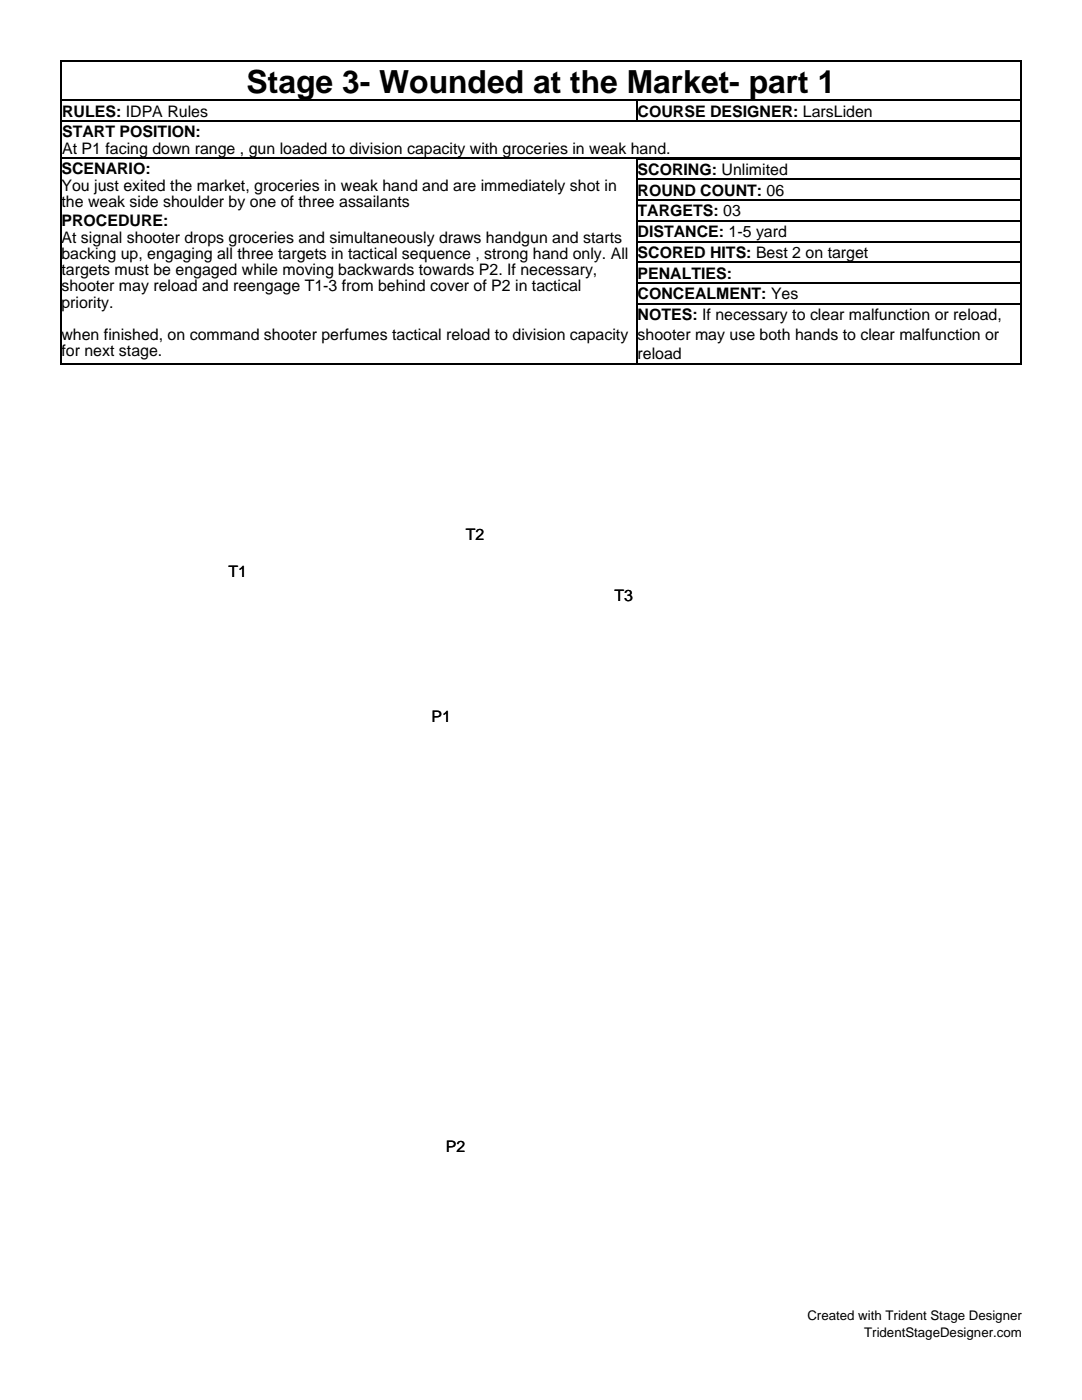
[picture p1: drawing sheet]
<svg xmlns="http://www.w3.org/2000/svg" width="216mm" height="279mm" viewBox="0 0 216 279" stroke-linecap="round" stroke-linejoin="round" font-family="sans-serif">
<defs><g id="words">
<text font-size="6.3" x="49.2" y="18.5">Stage 3- Wounded at the Market- part 1</text>
<g font-size="3.2">
<text x="12.4" y="23.3">RULES: IDPA Rules</text>
<text x="127.2" y="23.3">COURSE DESIGNER: LarsLiden</text>
<text x="12.4" y="27.4">START POSITION:</text>
<text x="12.3" y="34.8">SCENARIO:</text>
<text x="12.4" y="30.8">At P1 facing down range , gun loaded to division capacity with groceries in weak hand.</text>
<text x="127.2" y="34.9">SCORING: Unlimited</text>
<text x="12.3" y="38.1">You just exited the market, groceries in weak hand and are immediately shot in</text>
<text x="12.3" y="41.4">the weak side shoulder by one of three assailants</text>
<text x="127.2" y="39">ROUND COUNT: 06</text>
<text x="12.3" y="45.1">PROCEDURE:</text>
<text x="127.2" y="43.2">TARGETS: 03</text>
<text x="127.2" y="47.3">DISTANCE: 1-5 yard</text>
<text x="12.3" y="48.5">At signal shooter drops groceries and simultaneously draws handgun and starts</text>
<text x="12.3" y="51.7">backing up, engaging all three targets in tactical sequence , strong hand only. All</text>
<text x="127.2" y="51.5">SCORED HITS: Best 2 on target</text>
<text x="12.3" y="54.9">targets must be engaged while moving backwards towards P2. If necessary,</text>
<text x="12.3" y="58.2">shooter may reload and reengage T1-3 from behind cover of P2 in tactical</text>
<text x="127.2" y="55.6">PENALTIES:</text>
<text x="127.2" y="59.7">CONCEALMENT: Yes</text>
<text x="12.3" y="61.4">priority.</text>
<text x="127.2" y="63.9">NOTES: If necessary to clear malfunction or reload,</text>
<text x="12.3" y="67.8">when finished, on command shooter perfumes tactical reload to division capacity</text>
<text x="12.3" y="71.1">for next stage.</text>
<text x="127.2" y="67.8">shooter may use both hands to clear malfunction or</text>
<text x="127.2" y="71.6">reload</text>
<text x="93" y="107.7">T2</text>
<text x="45.6" y="115.1">T1</text>
<text x="122.6" y="119.8">T3</text>
<text x="86.1" y="144.2">P1</text>
<text x="89" y="229.9">P2</text>
</g>
<g font-size="2.6">
<text x="161.1" y="263.5">Created with Trident Stage Designer</text>
<text x="172.4" y="266.8">TridentStageDesigner.com</text>
</g>
</g></defs>
<g fill="none" stroke="#000" stroke-width=".26">
<path d="M12.1 12.3h191.7M12.3 12.1v60.4M127.1 19.9v4.4M203.6 12.1v60.6M12.1 20h191.7M12.1 24.2h191.7M12.1 31.5h191.7M127 31.7h76.8M127 35.8h76.8M127 39.9h76.8M127.1 31.5v41.2M127 44.1h76.8"/>
<path d="M127 48.2h76.8M127 52.4h76.8M127 56.5h76.8M12.1 72.5h191.7M127 60.7h76.8"/>
</g>
<path d="M12.1 72.5h.3v.2h-.3zM203.5 72.5h.3v.2h-.3z" fill="#000"/>
<use href="#words"/>
</svg>
